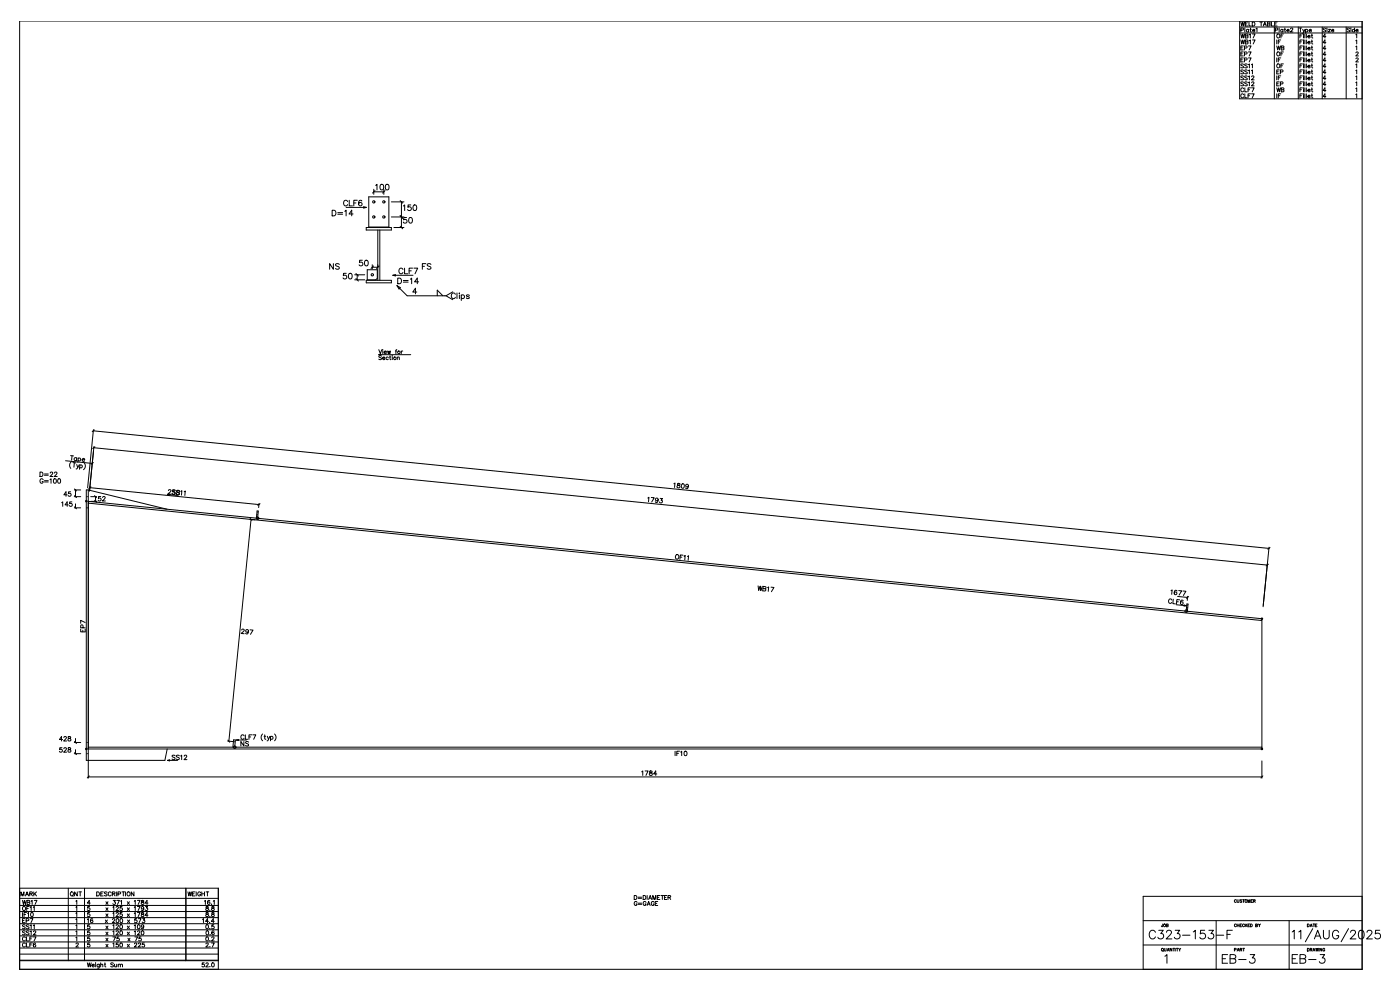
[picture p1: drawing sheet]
<svg xmlns="http://www.w3.org/2000/svg" width="420mm" height="297mm" viewBox="0 0 420 297" stroke-linecap="round" stroke-linejoin="round" font-family="sans-serif">
<g fill="none" stroke="#000" stroke-width=".3">
<path d="M5.9 6.3h402.6v284.4h-402.6zM371.8 6.3v23.3h36.7M371.8 8.1h36.7M371.8 9.9h36.7M372.1 6.6l.3 1.2 .3-1.2 .3 1.2 .3-1.2M372.1 9h.7l.1-.5-.8-.1v1.2M372.1 10.2l.3 1.2 .3-1.2 .3 1.2 .3-1.2M372.1 12l.3 1.2 .3-1.2 .3 1.2 .3-1.2M372.1 14.3h.5M372.1 16.1h.5M372.1 17.9h.5M372.9 13.8h-.8v1.2h.8"/>
<path d="M372.9 15.6h-.8v1.2h.8M372.9 17.4h-.8v1.2h.8M372.9 19.3l-.3-.1-.5 .1 .8 .7-.3 .4-.5-.2M373.2 14.4l.7-.1v-.4l-.7-.1v1.2M373.2 16.2l.7-.1v-.4l-.7-.1v1.2M373.2 18l.7-.1v-.4l-.7-.1v1.2M373.3 8.4v1.2M373.5 10.8l.7 .1 .1 .3-.3 .2h-.5v-1.2l.7 .1v.3l-.2 .2M373.5 12.6l.7 .1 .1 .3-.3 .2h-.5v-1.2l.7 .1v.3l-.2 .2M373.5 7.2h.4M374.1 19.3l-.3-.1-.5 .1 .8 .7-.3 .4-.5-.2M374.2 6.6h-.7v1.2h.7"/>
<path d="M374.4 13.8h.8l-.6 1.2M374.4 15.6h.8l-.6 1.2M374.4 17.4h.8l-.6 1.2M374.4 19.4l.3-.2v1.2M374.5 9a.38 .38 0 0 0-.6-.1 .38 .38 0 0 0 0 .6 .38 .38 0 0 0 .6-.1M374.5 8.8v.8M374.6 6.6v1.2h.7M374.7 10.4l.3-.2v1.2M374.7 12.2l.3-.2v1.2M374.9 8.8h.4M375 8.4v1l.3 .2M375.3 19.4l.3-.2v1.2"/>
<path d="M375.5 6.6h.4a.64 .64 0 0 1 .5 .6 .64 .64 0 0 1-.5 .6h-.4zM375.6 10.2h.8l-.6 1.2M375.6 12h.8l-.6 1.2M375.7 9.1h.6a.38 .38 0 0 0-.4-.3 .38 .38 0 0 0-.3 .4 .38 .38 0 0 0 .3 .4l.4-.2M376.7 8.6l.3-.2v1.2M377.8 6.6h.8M378.2 6.6v1.2M378.8 7.8l.5-1.2 .5 1.2M379 7.4h.6M380.1 7.2l.7 .1 .1 .3-.3 .2h-.5v-1.2l.7 .1 .1 .2-.3 .3M381.3 6.6v1.2h.7M382.2 8.1v21.5"/>
<path d="M382.3 7.2h.4M382.4 9h.7v-.5l-.7-.1v1.2M382.9 13.8l.3 1.2 .3-1.2 .2 1.2 .3-1.2M382.9 12v1.2M382.9 17.4v1.2M383 6.6h-.7v1.2h.7M383.3 12.6h.5M383.3 17.9h.5M383.6 8.4v1.2M384.1 12h-.8v1.2M384.1 17.4h-.8v1.2M384.1 10.8h.5"/>
<path d="M384.1 16.1h.5M384.1 19.7h.5M384.3 14.3l.7 .2 .1 .2-.3 .3h-.5v-1.2l.7 .1 .1 .2-.3 .2M384.7 9a.38 .38 0 0 0-.5-.1 .38 .38 0 0 0 0 .6 .38 .38 0 0 0 .5-.1M384.7 8.8v.8M384.9 10.2h-.8v1.2M384.9 15.6h-.8v1.2M384.9 19.2h-.8v1.2M385.1 8.8h.4M385.3 8.4v1l.3 .2M385.9 9.1h.7a.38 .38 0 0 0-.4-.3 .38 .38 0 0 0-.3 .4 .38 .38 0 0 0 .3 .4l.4-.2M387 8.7l.3-.3 .4 .2-.7 1h.8"/>
<path d="M389.3 8.1v21.5M389.6 8.4h.8M389.8 10.8h.5M389.8 12.6h.5M389.8 14.3h.5M389.8 16.1h.5M389.8 17.9h.5M389.8 19.7h.5M390 8.4v1.2M390.6 10.2h-.8v1.2M390.6 12h-.8v1.2M390.6 13.8h-.8v1.2"/>
<path d="M390.6 15.6h-.8v1.2M390.6 17.4h-.8v1.2M390.6 19.2h-.8v1.2M390.7 8.8l.3 .8M390.9 10.2h.1M390.9 12h.1M390.9 13.8h.1M390.9 15.6h.1M390.9 17.4h.1M390.9 19.2h.1M390.9 10.6v.8M390.9 12.4v.8"/>
<path d="M390.9 14.2v.8M390.9 16v.8M390.9 17.8v.8M390.9 19.6v.8M391.3 10.2v1.2M391.3 12v1.2M391.3 13.8v1.2M391.3 15.6v1.2M391.3 17.4v1.2M391.3 19.2v1.2M391.4 8.8l-.6 1.1-.2 .1M391.5 9a.38 .38 0 0 1 .6-.1 .38 .38 0 0 1 0 .6 .38 .38 0 0 1-.6-.1"/>
<path d="M391.5 8.8v1.2M391.8 10.2v1.2M391.8 12v1.2M391.8 13.8v1.2M391.8 15.6v1.2M391.8 17.4v1.2M391.8 19.2v1.2M392.2 10.9h.7a.38 .38 0 0 0-.4-.3 .38 .38 0 0 0-.4 .4 .38 .38 0 0 0 .4 .4l.4-.2M392.2 12.7h.7a.38 .38 0 0 0-.4-.3 .38 .38 0 0 0-.4 .4 .38 .38 0 0 0 .4 .4l.4-.2M392.2 14.5h.7a.38 .38 0 0 0-.4-.3 .38 .38 0 0 0-.4 .4 .38 .38 0 0 0 .4 .4l.4-.2M392.2 16.3h.7a.38 .38 0 0 0-.4-.3 .38 .38 0 0 0-.4 .4 .38 .38 0 0 0 .4 .4l.4-.2M392.2 18.1h.7a.38 .38 0 0 0-.4-.3 .38 .38 0 0 0-.4 .4 .38 .38 0 0 0 .4 .4l.4-.2"/>
<path d="M392.2 19.9h.7a.38 .38 0 0 0-.4-.3 .38 .38 0 0 0-.4 .4 .38 .38 0 0 0 .4 .4l.4-.2M392.6 9.1h.7a.38 .38 0 0 0-.4-.3 .38 .38 0 0 0-.4 .4 .38 .38 0 0 0 .4 .4l.4-.2M393.2 10.6h.4M393.2 12.4h.4M393.2 14.2h.4M393.2 16h.4M393.2 17.8h.4M393.2 19.6h.4M393.4 10.2v1l.3 .2M393.4 12v1l.3 .2M393.4 13.8v.9l.3 .3M393.4 15.6v.9l.3 .3"/>
<path d="M393.4 17.4v.9l.3 .3M393.4 19.2v.9l.3 .3M396.5 8.1v21.5M397.6 8.6l-.3-.2-.5 .2 .8 .6-.3 .4-.5-.2M397.6 11h-.8l.5-.8v1.2M397.6 12.8h-.8l.5-.8v1.2M397.6 14.6h-.8l.5-.8v1.2M397.6 16.4h-.8l.5-.8v1.2M397.6 18.2h-.8l.5-.8v1.2M397.6 20h-.8l.5-.8v1.2M397.9 8.5h.1M398 8.8v.8"/>
<path d="M398.4 8.8h.6l-.6 .8h.6M399.3 9.1h.7a.38 .38 0 0 0-.4-.3 .38 .38 0 0 0-.3 .4 .38 .38 0 0 0 .3 .4l.4-.2M403.7 8.1v21.5M404.7 8.6l-.2-.2-.6 .2 .8 .6-.2 .4-.6-.2M405.1 8.5h.1M405.1 8.8v.8M406.2 9a.38 .38 0 0 0-.5-.1 .38 .38 0 0 0 0 .6 .38 .38 0 0 0 .5-.1M406.2 8.4v1.2M406.6 10.4l.3-.2v1.2M406.6 12.2l.3-.2v1.2M406.6 14l.3-.2v1.2M406.6 19.4l.3-.2v1.2"/>
<path d="M406.6 9.1h.7a.38 .38 0 0 0-.4-.3 .38 .38 0 0 0-.4 .4 .38 .38 0 0 0 .4 .4l.4-.2M406.6 15.9l.3-.3 .4 .2-.7 1h.8M406.6 17.7l.3-.3 .4 .2-.7 1h.8M372.9 21.1l-.3-.1-.5 .1 .8 .7-.3 .4-.5-.2M372.9 22.9l-.3-.1-.5 .1 .8 .7-.3 .3-.5-.1M372.9 24.7l-.3-.2-.5 .2 .8 .7-.3 .3-.5-.1M373 26.6a.44 .44 0 0 0-.5-.3 .44 .44 0 0 0-.4 .5v.3a.44 .44 0 0 0 .4 .4 .44 .44 0 0 0 .5-.2M373 28.4a.44 .44 0 0 0-.5-.3 .44 .44 0 0 0-.4 .5v.3a.44 .44 0 0 0 .4 .4 .44 .44 0 0 0 .5-.3M373.3 26.3v1.2h.7M373.3 28.1v1.2h.7M374.1 21.1l-.3-.1-.5 .1 .8 .7-.3 .4-.5-.2M374.1 22.9l-.3-.1-.5 .1 .8 .7-.3 .3-.5-.1"/>
<path d="M374.1 24.7l-.3-.2-.5 .2 .8 .7-.3 .3-.5-.1M374.3 26.9h.4M374.3 28.7h.4M374.4 21.2l.3-.2v1.2M374.4 23l.3-.2v1.1M374.4 24.8l.3-.3v1.2M375 26.3h-.7v1.2M375 28.1h-.7v1.2M375.3 21.2l.3-.2v1.2M375.3 26.3h.8l-.6 1.2M375.3 28.1h.8l-.6 1.2M375.4 23l.2-.2 .5 .2-.8 .9h.8"/>
<path d="M375.4 24.8l.2-.3 .5 .3-.8 .9h.8M382.9 26.3l.3 1.2 .3-1.2 .2 1.2 .3-1.2M382.9 22.8v1.1M382.9 28.1v1.2M382.9 21.5h.4M382.9 25.1h.4M383.3 23.3h.5M383.3 28.7h.5M383.6 21h-.7v1.2h.7M383.6 24.5h-.7v1.2h.7M384 21.6l.7-.1v-.4l-.7-.1v1.2M384 25.2l.7-.1v-.4l-.7-.2v1.2"/>
<path d="M384.1 22.8h-.8v1.1M384.1 28.1h-.8v1.2M384.3 26.9l.7 .1 .1 .3-.3 .2h-.5v-1.2l.7 .2 .1 .2-.3 .2M389.8 21.5h.5M389.8 23.3h.5M389.8 25.1h.5M389.8 26.9h.5M389.8 28.7h.5M390.6 21h-.8v1.2M390.6 22.8h-.8v1.1M390.6 24.5h-.8v1.2M390.6 26.3h-.8v1.2"/>
<path d="M390.6 28.1h-.8v1.2M390.9 21h.1M390.9 22.8h.1M390.9 24.6h.1M390.9 26.4h.1M390.9 28.2h.1M390.9 21.4v.8M390.9 23.2v.7M390.9 24.9v.8M390.9 26.7v.8M390.9 28.5v.8M391.3 21v1.2"/>
<path d="M391.3 22.8v1.1M391.3 24.5v1.2M391.3 26.3v1.2M391.3 28.1v1.2M391.8 21v1.2M391.8 22.8v1.1M391.8 24.5v1.2M391.8 26.3v1.2M391.8 28.1v1.2M392.2 21.7h.7a.38 .38 0 0 0-.4-.3 .38 .38 0 0 0-.4 .4 .38 .38 0 0 0 .4 .4l.4-.2M392.2 23.5h.7a.38 .38 0 0 0-.4-.3 .38 .38 0 0 0-.4 .4 .38 .38 0 0 0 .4 .3l.4-.1M392.2 25.3h.7a.38 .38 0 0 0-.4-.3 .38 .38 0 0 0-.4 .4 .38 .38 0 0 0 .4 .3l.4-.1"/>
<path d="M392.2 27.1h.7a.38 .38 0 0 0-.4-.3 .38 .38 0 0 0-.4 .4 .38 .38 0 0 0 .4 .3l.4-.1M392.2 28.9h.7a.38 .38 0 0 0-.4-.3 .38 .38 0 0 0-.4 .4 .38 .38 0 0 0 .4 .3l.4-.1M393.2 21.4h.4M393.2 23.2h.4M393.2 24.9h.4M393.2 26.7h.4M393.2 28.5h.4M393.4 21v.9l.3 .3M393.4 22.8v.9l.3 .2M393.4 24.5v1l.3 .2M393.4 26.3v1l.3 .2M393.4 28.1v1l.3 .2"/>
<path d="M397.6 21.8h-.8l.5-.8v1.2M397.6 23.5h-.8l.5-.7v1.1M397.6 25.3h-.8l.5-.8v1.2M397.6 27.1h-.8l.5-.8v1.2M397.6 28.9h-.8l.5-.8v1.2M406.6 21.2l.3-.2v1.2M406.6 23l.3-.2v1.1M406.6 24.8l.3-.3v1.2M406.6 26.6l.3-.3v1.2M406.6 28.4l.3-.3v1.2M110.6 59h6v9.1h-6zM112.1 56.8v1.5"/>
<path d="M112.1 57.5h3M112.5 57.1l-.8 .8M112.7 55.6l.4-.3v1.7M114.2 55.3a.83 .83 0 0 1 1 .7 .83 .83 0 0 1-.6 1l-.6-.4-.1-.6zM115.1 56.8v1.5M115.5 57.1l-.8 .8M115.8 55.3a.83 .83 0 0 1 1 .7 .83 .83 0 0 1-.6 1l-.6-.4v-.6zM99.6 63h.6a.9 .9 0 0 1 .6 .9 .9 .9 0 0 1-.6 .8h-.6zM100 79.1v1.6l-1.1-1.6v1.6M101.3 63.8h1.4M101.3 64.2h1.4M101.8 79.3l-.5-.2-.7 .2 .2 .4 1 .6v.2l-.5 .2-.7-.2"/>
<path d="M103.4 63.4l.4-.4v1.7M103.8 62.2h6M104.3 60.5a.62 .62 0 0 0-.8-.5 .62 .62 0 0 0-.5 .7v.4a.62 .62 0 0 0 .5 .6 .62 .62 0 0 0 .8-.4M104.7 60.1v1.6h1M105.9 64.2h-1.2l.8-1.2v1.7M106.1 60.9h.6M107.1 60.1h-1v1.6M108.5 60.3l-.1-.2a.83 .83 0 0 0-1 .6 .83 .83 0 0 0 .6 1 .52 .52 0 0 0 .6-.4 .52 .52 0 0 0-.5-.6 .52 .52 0 0 0-.5 .5M108.7 78h-.8l-.1 .8a.6 .6 0 0 1 .9-.1 .6 .6 0 0 1-.1 .9 .6 .6 0 0 1-.9-.2M109.1 62l.7 .2-.7 .2zM109.6 78.1a.83 .83 0 0 1 1 .6 .83 .83 0 0 1-.6 1l-.6-.3-.1-.6zM109.8 68.2h7.6v.8h-7.6z"/>
<path d="M111.6 79.4v1.2M112 79.8l-.7 .7M113.3 69v15.1M113.7 79.8l-.8 .7M113.9 69v15.1M117.4 65.1h3.7M117.4 60.5h3.7M118.1 68.2h3M120 60.2l.8 .7M120 64.7l.8 .7M120 67.8l.8 .8M120.4 60.5v7.7"/>
<path d="M120.9 61.8l.5-.4v1.7M121.9 65.2h-.8l-.1 .7a.6 .6 0 0 1 .9 0 .6 .6 0 0 1-.1 .9 .6 .6 0 0 1-.9-.2M122.8 65.3a.83 .83 0 0 1 1 .6 .83 .83 0 0 1-.6 1l-.6-.3v-.7zM123.2 61.4h-.8l-.1 .8a.6 .6 0 0 1 .9 0 .6 .6 0 0 1-.1 .9 .6 .6 0 0 1-.9-.3M124.1 61.5a.83 .83 0 0 1 1 .6 .83 .83 0 0 1-.6 1l-.6-.3-.1-.6zM126.7 79.9h.6M127.7 79.1h-1v1.6M129.2 79.3l-.4-.2-.7 .2 .2 .4 .9 .4v.4l-.4 .2-.7-.2M103.8 82h-.8v.7a.6 .6 0 0 1 .9 0 .6 .6 0 0 1-.2 .9 .6 .6 0 0 1-.8-.3M104.7 82a.83 .83 0 0 1 1 .6 .83 .83 0 0 1-.6 1l-.5-.3-.1-.6zM106.4 83.9h3M106.4 82.4h3"/>
<path d="M106.7 83.5l.8 .8M106.7 82l.8 .8M107.1 82.4v1.5M109.8 84.1h7.6v.7h-7.6zM110.1 80.9h3v2.6l-.4 .4h-2.6zM111.6 80.1h1.7M117.8 82.5h6.1M117.8 82.5l.8-.1v.3zM119.1 85.7l1 .6-.4 .4zM119.1 85.7l3 3h11.7M119.3 83.4h.5a.9 .9 0 0 1 .6 .8 .9 .9 0 0 1-.6 .9h-.5zM120.8 80.8a.62 .62 0 0 0-.7-.4 .62 .62 0 0 0-.5 .7v.4a.62 .62 0 0 0 .5 .6 .62 .62 0 0 0 .7-.4"/>
<path d="M121 84.1h1.4M121 84.6h1.4M121.3 80.4v1.7h1M122.7 81.2h.6M123.1 83.7l.4-.3v1.7M123.7 80.4h-1v1.7M124.1 80.4h1.2l-.8 1.7M125 87.6h-1.2l.8-1.2v1.7M125.5 84.5h-1.2l.8-1.1v1.7M131.1 88.7v-1.7l1.7 1.7M133.8 88.7l2 1.2M135.8 87.5l-2 1.2"/>
<path d="M136.6 88.3a.62 .62 0 0 0-.7-.5 .62 .62 0 0 0-.5 .7v.4a.62 .62 0 0 0 .5 .6 .62 .62 0 0 0 .7-.4M137 87.8v1.7M137.7 87.9h.1zM137.8 88.4v1.1M138.3 88.7a.54 .54 0 0 1 .8-.1 .54 .54 0 0 1 0 .8 .54 .54 0 0 1-.8-.1M138.3 88.4v1.7M140.7 88.7l-.3-.3-.5 .3 .8 .4v.4h-.5l-.3-.2M113.6 104.9l.5 1.2 .4-1.2M113.6 106.4h9.6M113.6 106.4l.6-.2v.3zM114.4 106.8l-.3-.1-.5 .1 .1 .3 .6 .3 .1 .3-.3 .1-.5-.1M114.7 107.4h.7a.38 .38 0 0 0-.4-.3 .38 .38 0 0 0-.3 .4 .38 .38 0 0 0 .3 .3l.4-.1"/>
<path d="M114.7 104.9h.1M114.8 105.3v.8M115.2 105.6h.7a.38 .38 0 0 0-.4-.3 .38 .38 0 0 0-.4 .4 .38 .38 0 0 0 .4 .4l.4-.2M116.2 105.3l.3 .8 .2-.8 .2 .8 .2-.8M116.5 107.2a.38 .38 0 0 0-.6 0 .38 .38 0 0 0 0 .5 .38 .38 0 0 0 .6 0M116.8 107.1h.4M117 106.7v.9l.2 .2M117.6 106.7h.1M117.6 107.1v.7M118.6 105.3h.4M119 104.9l-.3 .2v1M119.1 107.3l.6-.2 .1 .7"/>
<path d="M119.1 107.1v.7M120.3 105.3v.8M120.8 105.3l-.5 .3M19.7 138.2l8 .8M21.2 136.6l.9 .1M21.4 138.4a1.38 1.38 0 0 0-.2 2M21.6 136.7l-.1 1.3M21.9 138.7l.8 .1M22.3 138.8l-.1 1.3M23 137.5a.43 .43 0 0 0-.6-.2 .43 .43 0 0 0-.1 .7 .43 .43 0 0 0 .7 0M23 139.3l.3 .9M23 137.3l-.1 .8"/>
<path d="M23.4 137.5a.43 .43 0 0 1 .7 0 .43 .43 0 0 1-.1 .6 .43 .43 0 0 1-.6-.1M23.5 137.3l-.2 1.3M23.8 139.4l-.7 1.2h-.3M23.9 139.6a.43 .43 0 0 1 .7 0 .43 .43 0 0 1-.1 .6 .43 .43 0 0 1-.6-.1M24 139.4l-.2 1.3M24.6 137.8l.8 .1a.43 .43 0 0 0-.4-.4 .43 .43 0 0 0-.5 .4 .43 .43 0 0 0 .4 .4l.5-.1M25.2 138.8a1.38 1.38 0 0 1-.2 2M28 129.2l352.5 35.2M28 138.7l-.7 .5M28 128.8l-1.7 17.5M28.1 134.3l351.9 35.1M28.2 133.9l-1.4 13.4"/>
<path d="M28.3 128.9l-.6 .6M28.5 134l-.7 .5M12 141.6h.4a.72 .72 0 0 1 .5 .6 .72 .72 0 0 1-.5 .7h-.4zM12.9 143.9a.49 .49 0 0 0-.5-.3 .49 .49 0 0 0-.4 .5v.3a.48 .48 0 0 0 .5 .5 .48 .48 0 0 0 .4-.5h-.3M13.3 144.1h1.2M13.3 144.5h1.2M13.3 142.1h1.2M13.3 142.5h1.2M15 143.8l.3-.2v1.3M15.1 141.9l.2-.3 .5 .2-.8 1.1h.9M16.2 143.6a.61 .61 0 0 1 .7 .6 .61 .61 0 0 1-.7 .6l-.2-.5zM16.3 141.9l.3-.3 .5 .2-.8 1.1h.9"/>
<path d="M17.5 143.6a.61 .61 0 0 1 .7 .6 .61 .61 0 0 1-.7 .6l-.2-.5zM18.5 150.7l.3-.2v1.3M20.1 148.4h-.9l.6-.9v1.3M20.5 151.4h-1l.6-.9v1.3M21.2 147.5h-.6l-.1 .5a.47 .47 0 0 1 .7 0 .47 .47 0 0 1-.1 .7 .47 .47 0 0 1-.7-.1M21.6 150.5h-.7l-.1 .6a.47 .47 0 0 1 .8 0 .47 .47 0 0 1-.1 .7 .47 .47 0 0 1-.7-.2M22.3 146.9h1.9M22.3 148.9h1.9M22.3 152.3h1.9M22.3 146.6l.6 .6M22.3 148.6l.6 .6M22.3 152l.6 .6"/>
<path d="M22.6 146.9v2M22.6 151.1v1.2M26.5 146.9v81.1M26.5 146.9h-.6v81.1h23.5l.7-3.4M26.5 146.9l23.6 5.8M26.5 150.3l351.9 35.2v.6l-351.9-35.2zM26.9 146.2l50.8 5.1M27 145.9l-.1 1.2M27.2 148.9h1.8M27.2 150.3h1.8M27.3 146l-.7 .5M28.3 148.6l.6 .6"/>
<path d="M28.4 150l.6 .6M28.6 148.9l.1 1.4M30.2 148.9h-.6l-.1 .6a.47 .47 0 0 1 .7-.1 .47 .47 0 0 1-.1 .8 .47 .47 0 0 1-.7-.2M30.8 149.2l.2-.3 .5 .2-.8 1.1h.9M50.2 148.3l3 .3M50.2 148.3l.6-.1v.3zM50.5 147.1l.3-.3 .5 .3-1 1 .9 .1M52.5 147l-.6-.1-.1 .6a.47 .47 0 0 1 .7 0 .47 .47 0 0 1-.2 .7 .47 .47 0 0 1-.7-.2M52.6 147.1l-.6-.2-.3 .3 .7 .5 .1 .4-.6 .1-.3-.2M53.1 147.1v.4l.7 .5a.45 .45 0 0 1-.5 .4 .45 .45 0 0 1-.4-.5l.9-.5v-.2zM53.8 147.3l-.3-.3-.6 .2 .1 .3 .7 .4v.3l-.3 .2-.6-.3M54.2 147.4l.3-.3-.1 1.4"/>
<path d="M55.2 147.5l.4-.3-.2 1.4M74.9 155.7l1.6 .2M75 155.4l.6 .7M75.3 155.8l-6.7 66.4M77.1 153.2l.4 .1-.3 2.1h-.3zM77.7 150.9l-.1 1.3M78 151l-.7 .6M194.3 149.3l.3-.2-.1 1.3M195.3 149.2l.9 .1-.8 1.2M197.4 149.8a.42 .42 0 0 1-.6 .3 .42 .42 0 0 1-.1-.6 .42 .42 0 0 1 .6 .1l-.2 1-.6-.1M198 149.4l.7 .1-.4 .5a.45 .45 0 0 1 .2 .7 .45 .45 0 0 1-.8-.2M202.1 145.1l.3-.3-.1 1.4"/>
<path d="M203.2 145v.4l.7 .5a.45 .45 0 0 1-.5 .4 .45 .45 0 0 1-.4-.5l.9-.5v-.3zM204.6 145.1a.61 .61 0 0 1 .6 .7 .61 .61 0 0 1-.7 .5l-.2-.5zM206.4 145.7a.42 .42 0 0 1-.6 .3 .42 .42 0 0 1-.1-.7 .42 .42 0 0 1 .7 .1l-.2 1.1-.6-.2M204 167l.5 .1M204.9 166.5l-.9-.1-.1 1.3M205.1 166.8l.4-.3-.1 1.4M206.2 166.9l.3-.3-.1 1.4M227.3 175.7l.2 1.3 .5-1.3 .2 1.4 .4-1.3M228.8 176.5l.8 .1 .1 .4-.4 .2h-.6l.2-1.4 .8 .2-.1 .4-.2 .1M230.2 176.2l.3-.2-.1 1.3M231.2 176.1l.9 .1-.8 1.2M351.2 177.1l.3-.2-.1 1.3"/>
<path d="M351.4 180a.49 .49 0 0 0-.5-.4 .49 .49 0 0 0-.4 .4l-.1 .4a.49 .49 0 0 0 .4 .5 .49 .49 0 0 0 .6-.2M351.9 179.7l-.2 1.3 .8 .1M353 177.2l-.1-.1a.59 .59 0 0 0-.8 .5 .59 .59 0 0 0 .8 .6 .42 .42 0 0 0-.2-.7 .42 .42 0 0 0-.6 .3M353.2 178.8l2.9 .3M353.5 177.1l.9 .1-.8 1.2M353.8 179.9l-.9-.1-.1 1.3M354.8 177.2l.8 .1-.7 1.3M356.2 178.8l-.2 1.2M356.5 178.9l-.7 .5M380.4 169.2l-.7 .5M380.6 164.1l-1.8 17.9M380.9 164.2l-.7 .5"/>
<path d="M24.2 188.6v.9h1.3v-.9M24.8 189v.5M24.9 188.3l-.1-.8-.5-.1-.1 .9h1.3M25.5 186.7l-1.3-.7v.9M72.5 188.9l.3-.3 .5 .3-1 1 .9 .1M74.5 189.3a.42 .42 0 0 1-.6 .2 .42 .42 0 0 1-.1-.6 .42 .42 0 0 1 .7 .1l-.3 1.1-.5-.2M75 188.9h.9l-.8 1.3M352.7 181.3l3 .3M352.9 180.4l.5 .1M354.8 180.2v-.2a.59 .59 0 0 0-.8 .5 .59 .59 0 0 0 .7 .6 .42 .42 0 0 0-.1-.6 .42 .42 0 0 0-.6 .3M355.1 181.4l.6 .2-.6 .1zM355.9 181.1h.4l-.2 2.2h-.4z"/>
<path d="M378.4 186.1v38.5h-351.9M18.6 224.2h-.7v.6a.47 .47 0 0 1 .7 0 .47 .47 0 0 1-.1 .7 .47 .47 0 0 1-.7-.2M18.8 221.7h-1l.7-.8v1.3M19.2 221.2l.2-.3 .5 .2-.8 1.1h.9M19.2 224.5l.2-.3 .5 .3-.8 1h.9M20.5 220.9v.4l.8 .4a.45 .45 0 0 1-.5 .5 .45 .45 0 0 1-.4-.5l.8-.5-.1-.3zM20.5 224.3v.4l.8 .4a.45 .45 0 0 1-.5 .5 .45 .45 0 0 1-.4-.5l.8-.6-.1-.2zM22.3 222.6h1.9M22.3 226h1.9M22.3 222.3l.6 .6M22.3 225.7l.6 .6M22.6 221.4v1.2"/>
<path d="M22.6 224.8v1.2M26.5 228.2v5.1M26.5 224h351.9M26.5 233h351.9M26.8 232.7l-.6 .6M50.3 228h3M50.3 228l.6-.1v.3zM52.5 226.6l-.3-.2-.6 .2 .1 .4 .7 .3 .1 .3-.3 .2-.6-.2M53.8 226.6l-.3-.2-.6 .2 .1 .4 .7 .3 .1 .3-.3 .2-.6-.2M54.2 226.7l.3-.3v1.4M55.2 226.8l.3-.4 .5 .3-.8 1.1h.9M68.3 222.2l1.5 .2"/>
<path d="M68.4 221.9l.5 .7M69.8 224l.3-2.2 .5 .1-.2 2.1M70.9 221.9h3M70.9 221.9l.6-.1v.3zM73.1 222.4v1.3l-.9-1.3v1.3M73.2 220.7a.49 .49 0 0 0-.6-.4 .49 .49 0 0 0-.4 .6v.3a.49 .49 0 0 0 .4 .5 .49 .49 0 0 0 .6-.3M73.6 220.3v1.4h.7M74.5 222.5l-.3-.1-.6 .1 .2 .4 .7 .3v.3l-.3 .2-.6-.2M74.7 221h.5M75.5 220.3h-.8v1.4M75.8 220.3h.9l-.6 1.4M78.8 220.1a1.38 1.38 0 0 0 0 2"/>
<path d="M79.2 220.8h.4M79.4 220.3v1.1l.3 .3M80.2 220.8l.3 .9M80.9 220.8l-.5 1.3h-.3M81.1 221a.43 .43 0 0 1 .6-.1 .43 .43 0 0 1 0 .7 .43 .43 0 0 1-.6-.1M81.1 220.8v1.3M82.3 220.1a1.38 1.38 0 0 1 0 2M192.4 231.4l.4-.2v1.3M193.5 231.2h.9l-.7 1.3M194.9 231.2v.4l.7 .5a.45 .45 0 0 1-.4 .4 .45 .45 0 0 1-.5-.4l.9-.6-.1-.3zM197 232.1h-1l.7-.9v1.3M202.5 225.3v1.3"/>
<path d="M203 225.9h.5M203.8 225.3h-.8v1.3M204.1 225.5l.3-.2v1.3M205.3 225.3a.61 .61 0 0 1 .7 .6 .61 .61 0 0 1-.7 .6l-.2-.5zM378.4 228.2v5.1M378.7 232.7l-.6 .6M5.9 266.3h59.6v24.4M5.9 269.4h59.6M5.9 271.5h59.6M5.9 273.3h59.6M5.9 275.2h59.6M5.9 277h59.6"/>
<path d="M5.9 278.8h59.6M6.3 268.7v-1.3l.4 1.3 .5-1.3v1.3M6.7 270l.3 1.2 .3-1.2 .3 1.2 .3-1.2M6.7 273.6v1.3M6.7 276h.5M7.2 274.2h.5M7.5 275.5h-.8v1.2h.8M7.6 277.5l-.3-.2-.6 .2 .9 .7-.3 .3-.6-.2M7.6 279.3l-.3-.2-.6 .2 .9 .7-.3 .3-.6-.2M7.6 268.7l.5-1.3 .5 1.3M7.8 268.2h.6M7.8 276.1l.7-.1 .1-.4-.8-.1v1.2"/>
<path d="M8 273.6h-.8v1.3M8 272.4h.5M8.1 270.6l.8 .1v.3l-.2 .2h-.6v-1.2l.8 .1v.4l-.2 .1M8.2 273.9l.3-.3v1.3M8.7 277.5l-.3-.2-.5 .2 .8 .7-.3 .3-.5-.2M8.7 279.3l-.3-.2-.5 .2 .8 .7-.3 .3-.5-.2M8.8 271.8h-.8v1.2M8.9 268h.7l.1-.5-.8-.1v1.3M9.1 272l.2-.2v1.2M9.1 275.5h.8l-.6 1.2M9.1 277.5l.2-.2v1.2M9.1 279.3l.2-.2v1.2"/>
<path d="M9.3 268l.4 .7M9.3 270.2l.3-.2v1.2M10 272l.3-.2v1.2M10 277.5l.3-.2v1.2M10 279.4l.3-.3 .4 .2-.7 1h.8M10.1 267.4v1.3M10.3 270h.8l-.6 1.2M10.4 268l.5 .7M10.9 267.4l-.8 .8M20.5 266.3v21.8M21.6 268.4l.4 .4M22.7 270.2l.3-.2v1.2"/>
<path d="M22.7 272l.3-.2v1.2M22.7 273.9l.3-.3v1.3M22.7 275.7l.3-.2v1.2M22.7 277.5l.3-.2v1.2M22.7 279.3l.3-.2v1.2M23.2 267.4v1.3l-.8-1.3v1.3M23.6 267.4h.8M24 267.4v1.3M25.3 266.3v21.8M26.2 275.7l.3-.2v1.2M26.9 271.8h-.6v.5a.43 .43 0 0 1 .6 0 .43 .43 0 0 1-.1 .7 .43 .43 0 0 1-.6-.2M26.9 273.6h-.6v.6a.43 .43 0 0 1 .6-.1 .43 .43 0 0 1-.1 .7 .43 .43 0 0 1-.6-.2"/>
<path d="M26.9 277.3h-.6v.5a.43 .43 0 0 1 .6 0 .43 .43 0 0 1-.1 .6 .43 .43 0 0 1-.6-.1M26.9 279.1h-.6v.5a.43 .43 0 0 1 .6 0 .43 .43 0 0 1-.1 .7 .43 .43 0 0 1-.6-.2M27.1 270.8h-.9l.6-.8v1.2M27.8 275.6v-.1a.53 .53 0 0 0-.7 .6 .53 .53 0 0 0 .7 .4 .38 .38 0 0 0-.2-.6 .38 .38 0 0 0-.5 .4M29 267.4h.4a.65 .65 0 0 1 .4 .6 .65 .65 0 0 1-.4 .7h-.4zM30.2 268h.5M31 267.4h-.8v1.3h.8M31.6 275.9l.6 .8M31.8 270.4l.6 .8M31.8 272.2l.6 .8M31.8 274l.6 .9M31.8 277.7l.6 .8"/>
<path d="M31.8 279.5l.6 .8M32.1 267.6l-.3-.2-.5 .2 .8 .7-.3 .4-.5-.2M32.2 275.9l-.6 .8M32.4 270.4l-.6 .8M32.4 272.2l-.6 .8M32.4 274l-.6 .9M32.4 277.7l-.6 .8M32.4 279.5l-.6 .8M33.3 267.7a.45 .45 0 0 0-.5-.3 .45 .45 0 0 0-.3 .5v.3a.45 .45 0 0 0 .3 .5 .45 .45 0 0 0 .5-.3M33.7 268h.7v-.5l-.7-.1v1.3M33.7 275.7l.3-.2 .4 .2-.7 1h.8M33.8 272l.3-.2v1.2"/>
<path d="M33.8 273.9l.3-.3v1.3M33.8 277.5l.3-.2v1.2M33.8 279.3l.3-.2v1.2M34 270h.6l-.4 .5a.4 .4 0 0 1 .3 .6 .4 .4 0 0 1-.7-.1M34.1 268l.4 .7M34.8 272.1l.3-.3 .4 .2-.7 1h.8M34.8 273.9l.3-.3 .4 .3-.7 1h.8M34.8 277.6l.3-.3 .4 .2-.7 1h.8M34.8 279.4l.3-.3 .4 .2-.7 1h.8M34.9 267.4v1.3M35 270h.8l-.6 1.2M35.4 268.1l.7-.1v-.5l-.7-.1v1.3"/>
<path d="M36.2 270.2l.2-.2v1.2M36.6 267.4h.8M36.6 271.8h-.6v.5a.43 .43 0 0 1 .6 0 .43 .43 0 0 1 0 .7 .43 .43 0 0 1-.7-.2M36.6 273.6h-.6v.6a.43 .43 0 0 1 .6-.1 .43 .43 0 0 1 0 .7 .43 .43 0 0 1-.7-.2M37 267.4v1.3M37.6 267.4v1.3M38.2 270.4l.6 .8M38.2 272.2l.6 .8M38.2 274l.6 .9M38.2 277.7l.6 .8M38.2 279.5l.6 .8M38.2 275.9l.7 .8"/>
<path d="M38.8 270.4l-.6 .8M38.8 272.2l-.6 .8M38.8 274l-.6 .9M38.8 277.7l-.6 .8M38.8 279.5l-.6 .8M38.9 275.9l-.7 .8M40.2 267.4v1.3l-.8-1.3v1.3M40.3 270.2l.3-.2v1.2M40.3 272l.3-.2v1.2M40.3 273.9l.3-.3v1.3M40.3 277.5l.3-.2v1.2M40.3 279.3l.3-.2v1.2"/>
<path d="M41 275.5h-.6v.5a.43 .43 0 0 1 .6 0 .43 .43 0 0 1 0 .6 .43 .43 0 0 1-.7-.2M41.2 270h.8l-.6 1.2M41.2 271.8h.8l-.6 1.2M41.2 273.6h.8l-.6 1.3M41.3 279.4l.2-.3 .4 .2-.7 1h.8M41.5 275.5h.8l-.6 1.2M42.5 270v.4l.7 .4a.41 .41 0 0 1-.4 .4 .41 .41 0 0 1-.4-.4l.7-.5-.1-.3zM42.5 273.7v.3l.7 .4a.41 .41 0 0 1-.4 .5 .41 .41 0 0 1-.4-.5l.7-.5-.1-.2zM42.8 275.5h.6l-.4 .4a.4 .4 0 0 1 .3 .7 .4 .4 0 0 1-.7-.2M43.1 272.2a.38 .38 0 0 1-.5 .3 .38 .38 0 0 1-.2-.6 .38 .38 0 0 1 .6 .1l-.1 1-.5-.1M43.1 277.7a.38 .38 0 0 1-.5 .3 .38 .38 0 0 1-.2-.6 .38 .38 0 0 1 .6 .1l-.1 .9-.5-.1M43.6 271.8h.7l-.4 .5a.4 .4 0 0 1 .3 .6 .4 .4 0 0 1-.7-.1"/>
<path d="M44.4 270.8h-.9l.6-.8v1.2M44.4 274.4h-.9l.6-.8v1.3M55.7 266.3v21.8M56.4 267.4l.2 1.3 .3-1.3 .3 1.3 .3-1.3M57.7 268h.5M58.5 267.4h-.8v1.3h.8M58.8 267.4v1.3M60.2 267.7a.45 .45 0 0 0-.5-.3 .45 .45 0 0 0-.4 .5v.3a.44 .44 0 0 0 .4 .5 .44 .44 0 0 0 .5-.5h-.3M60.5 268h.8M60.5 267.4v1.3M60.7 275.7l.3-.2v1.2M61.3 270.2l.3-.2v1.2"/>
<path d="M61.3 267.4v1.3M61.8 267.4h.8M61.8 271.9v.3l.7 .4a.41 .41 0 0 1-.4 .4 .41 .41 0 0 1-.4-.4l.8-.5-.1-.2zM61.8 273.7v.3l.7 .4a.41 .41 0 0 1-.4 .5 .41 .41 0 0 1-.4-.5l.8-.5-.1-.2zM62.2 267.4v1.3M62.5 276.3h-.8l.5-.8v1.2M62.9 276.6h.1M62.9 270.2v-.2a.53 .53 0 0 0-.7 .6 .53 .53 0 0 0 .7 .4 .38 .38 0 0 0-.2-.5 .38 .38 0 0 0-.5 .3M62.9 272.9l.1 .1M62.9 274.7l.1 .1M62.9 278.4h.1M63.4 271.1h.1"/>
<path d="M63.6 271.9v.3l.7 .4a.41 .41 0 0 1-.4 .4 .41 .41 0 0 1-.5-.4l.8-.5-.1-.2zM63.6 273.7v.3l.7 .4a.41 .41 0 0 1-.4 .5 .41 .41 0 0 1-.5-.5l.8-.5-.1-.2zM64 270.2l.3-.2v1.2M64.1 277.3h-.5l-.1 .5a.43 .43 0 0 1 .7 0 .43 .43 0 0 1-.1 .6 .43 .43 0 0 1-.7-.1M64.2 279.3l-.1-.1a.53 .53 0 0 0-.7 .5 .53 .53 0 0 0 .8 .4 .38 .38 0 0 0-.2-.5 .38 .38 0 0 0-.5 .3M64.3 276.3h-.9l.6-.8v1.2M190.2 268.5h.4a.64 .64 0 0 1 .4 .6 .64 .64 0 0 1-.4 .6h-.4zM191.1 270.6a.44 .44 0 0 0-.6-.3 .44 .44 0 0 0-.3 .5v.3a.43 .43 0 0 0 .4 .4 .43 .43 0 0 0 .5-.4h-.3M191.4 269.4h1M191.4 269h1M191.4 270.8h1M191.4 271.2h1"/>
<path d="M192.9 268.5h.4a.64 .64 0 0 1 .4 .6 .64 .64 0 0 1-.4 .6h-.4zM193.7 270.6a.44 .44 0 0 0-.5-.3 .44 .44 0 0 0-.3 .5v.3a.43 .43 0 0 0 .4 .4 .43 .43 0 0 0 .4-.4h-.3M194.1 271.5l.4-1.2 .5 1.2M194.1 268.5v1.2M194.2 271.1h.6M194.5 269.7l.5-1.2 .4 1.2M194.7 269.3h.6M195.8 269.7v-1.2l.4 1.2 .5-1.2v1.2M196.2 270.6a.44 .44 0 0 0-.5-.3 .44 .44 0 0 0-.4 .5v.3a.43 .43 0 0 0 .5 .4 .43 .43 0 0 0 .4-.4h-.3M196.5 270.9h.5M197.1 269.1h.5M197.3 270.3h-.8v1.2h.8"/>
<path d="M197.9 268.5h-.8v1.2h.8M198.2 268.5h.8M198.6 268.5v1.2M199.3 269.1h.4M200 268.5h-.7v1.2h.7M200.3 269.1l.7-.1 .1-.4-.8-.1v1.2M200.7 269.1l.4 .6M342.8 276.1h65.7M346.5 279.6a.95 .95 0 0 0-1.1-.7 .95 .95 0 0 0-.7 1v.7a.95 .95 0 0 0 .7 .9 .95 .95 0 0 0 1.1-.6M347.5 278.9h1.3l-.7 1a.86 .86 0 0 1 .7 1.4 .86 .86 0 0 1-1.6-.3M348.7 277.1v.7l-.3 .1-.1-.3M349.8 277.5h.5l-.2 .4h-.3v-.8h.5l-.2 .4"/>
<path d="M349.8 279.6l.5-.7 .9 .3a.8 .8 0 0 1-.3 1.1l-1.2 1.2h1.7M352.4 278.9h1.4l-.8 1a.86 .86 0 0 1 .7 1.4 .86 .86 0 0 1-1.5-.3M357.9 279.4l.6-.5v2.6M361.3 278.9h-1.2l-.2 1.2a.92 .92 0 0 1 1.4-.1 .92 .92 0 0 1-.1 1.4 .92 .92 0 0 1-1.4-.4M362.5 278.9h1.4l-.7 1a.86 .86 0 0 1 .6 1.4 .86 .86 0 0 1-1.5-.3M364.7 276.1v14.6M369.6 278.9h-1.6v2.6M370.8 270a.3 .3 0 0 0-.4-.2 .3 .3 0 0 0-.2 .3v.2a.3 .3 0 0 0 .2 .3 .3 .3 0 0 0 .4-.2M370.8 277.3a.3 .3 0 0 0-.4-.2 .3 .3 0 0 0-.2 .3v.2a.3 .3 0 0 0 .2 .3 .3 .3 0 0 0 .4-.2M371 269.8v.6l.2 .2 .3-.1 .1-.7M371 277.1v.8M371 277.5h.6"/>
<path d="M371.6 277.1v.8M371.9 277.5h.3M372.4 277.1h-.5v.8h.5M372.4 269.9h-.5l.5 .6h-.5M372.7 269.8h.5M372.9 269.8v.8M373.2 277.3a.3 .3 0 0 0-.3-.2 .3 .3 0 0 0-.3 .3v.2a.3 .3 0 0 0 .3 .3 .3 .3 0 0 0 .3-.2M373.4 277.1v.8M373.6 277.4l.4 .5M374 277.1l-.6 .5M374.2 270.6v-.8l.3 .8 .3-.8v.8M374.3 277.5h.3"/>
<path d="M374.8 277.1h-.5v.8h.5M375 277.1h.3a.44 .44 0 0 1 .3 .4 .44 .44 0 0 1-.3 .4h-.3zM375.2 270.2h.3M375.7 269.8h-.5v.8h.5M375.9 270.2l.5-.1v-.2l-.5-.1v.8M376.2 270.2l.2 .4M376.6 277.5h.5l-.2 .4h-.3v-.8h.5l-.2 .4M377.4 277.1l.3 .4 .3-.4M377.7 277.5v.4M386.6 276.1v14.6M387.5 279.4l.6-.5v2.6M389.5 279.4l.6-.5v2.6"/>
<path d="M392.1 277.1h.3a.44 .44 0 0 1 .2 .4 .44 .44 0 0 1-.2 .4h-.3zM392.9 277.9l.3-.8 .3 .8M393 277.6h.4M393.7 278.5l-2.2 3.9M393.8 277.1h.5M394 277.1v.8M394.5 277.5h.3M395 277.1h-.5v.8h.5M396.9 278.9v1.9a.87 .87 0 0 0 .9 .7 .87 .87 0 0 0 .8-.7v-1.9M401.5 279.6a.95 .95 0 0 0-1.1-.7 .95 .95 0 0 0-.8 1v.7a.93 .93 0 0 0 .9 1 .93 .93 0 0 0 1-1h-.7M404.4 278.5l-2.2 3.9M405 279.6l.5-.7 .9 .3a.8 .8 0 0 1-.3 1.1l-1.2 1.2h1.7"/>
<path d="M407.7 279.1a.84 .84 0 0 1 1.3 .3 1.31 1.31 0 0 1-.9 2.1 1.65 1.65 0 0 1-.4-2.4zM408.5 268.8h-65.7v21.9M410 279.6l.5-.7 .8 .3a.8 .8 0 0 1-.2 1.1l-1.3 1.2h1.8M413.8 278.9h-1.2l-.2 1.2a.92 .92 0 0 1 1.4-.1 .92 .92 0 0 1-.2 1.4 .92 .92 0 0 1-1.3-.4M5.9 288.1h59.6M5.9 280.6h59.6M5.9 282.5h59.6M5.9 284.3h59.6M5.9 286.1h59.6M5.9 287.9h59.6M7.6 281.2a.45 .45 0 0 0-.5-.3 .45 .45 0 0 0-.4 .5v.3a.45 .45 0 0 0 .4 .4 .45 .45 0 0 0 .5-.2M7.6 283a.45 .45 0 0 0-.5-.2 .45 .45 0 0 0-.4 .4v.3a.45 .45 0 0 0 .4 .5 .45 .45 0 0 0 .5-.3"/>
<path d="M8 280.9v1.2h.7M8 282.8v1.2h.7M8.9 281.5h.5M8.9 283.3h.5M9.7 280.9h-.8v1.2M9.7 282.8h-.8v1.2M10 280.9h.8l-.6 1.2M10.7 282.9l-.1-.1a.53 .53 0 0 0-.7 .5 .53 .53 0 0 0 .8 .5 .38 .38 0 0 0-.2-.6 .38 .38 0 0 0-.5 .4M22.7 281.2l.3-.3v1.2M22.8 283l.2-.2 .5 .2-.8 1h.9M26.2 288.7l.3 1.2 .3-1.2 .3 1.2 .3-1.2M26.9 280.9h-.6v.6a.43 .43 0 0 1 .6-.1 .43 .43 0 0 1-.1 .7 .43 .43 0 0 1-.6-.2"/>
<path d="M26.9 282.8h-.6v.5a.43 .43 0 0 1 .6 0 .43 .43 0 0 1-.1 .6 .43 .43 0 0 1-.6-.2M27.6 289.5h.7a.39 .39 0 0 0-.4-.3 .39 .39 0 0 0-.4 .3 .39 .39 0 0 0 .4 .4l.4-.1M28.6 288.8h.1M28.7 289.1v.8M29.8 289.1l-.1 1.1-.4 .1M29.8 289.3a.39 .39 0 0 0-.6-.1 .39 .39 0 0 0 0 .6 .39 .39 0 0 0 .6 0M30.2 289.4l.6-.2v.7M30.2 288.7v1.2M31.3 289.1h.4M31.5 288.7v1l.3 .2M31.8 281.3l.6 .8M31.8 283.2l.6 .8"/>
<path d="M32.4 281.3l-.6 .8M32.4 283.2l-.6 .8M33.8 280.9h.9l-.6 1.2M33.8 283l.3-.2v1.2M34 288.9l-.3-.2-.5 .2 .8 .7-.3 .3-.5-.1M34.4 289.1v.8l.6-.2M35 289.1v.8M35.5 282.8h-.6l-.1 .5a.43 .43 0 0 1 .7 0 .43 .43 0 0 1-.1 .6 .43 .43 0 0 1-.6-.2M35.5 289.4l.5-.2 .1 .7M35.5 289.1v.8M35.7 280.9h-.6v.6a.43 .43 0 0 1 .6-.1 .43 .43 0 0 1-.1 .7 .43 .43 0 0 1-.6-.2M36.1 289.4l.6-.2v.7"/>
<path d="M38.2 283.2l.6 .8M38.4 281.3l.6 .8M38.8 283.2l-.6 .8M39 281.3l-.6 .8M40.3 283l.3-.2 .4 .2-.7 1h.8M40.4 280.9h.9l-.6 1.2M41.5 283l.2-.2 .5 .2-.8 1h.8M42.3 280.9h-.6v.6a.43 .43 0 0 1 .6-.1 .43 .43 0 0 1-.1 .7 .43 .43 0 0 1-.6-.2M43.3 282.8h-.6l-.1 .5a.43 .43 0 0 1 .7 0 .43 .43 0 0 1-.1 .6 .43 .43 0 0 1-.6-.2M61.2 288.7h-.5l-.1 .5a.43 .43 0 0 1 .7 0 .43 .43 0 0 1-.1 .7 .43 .43 0 0 1-.6-.2M61.8 283l.2-.2 .5 .2-.8 1h.8M61.8 289l.2-.3 .5 .2-.8 1h.8"/>
<path d="M62.9 282l.1 .1M62.9 283.9h.1M62.9 289.8l.1 .1M63 280.2v.1M63.4 282.8h.9l-.6 1.2M63.5 281.2l.2-.3 .5 .3-.8 .9h.9M342.8 283.4h65.7M348.7 285l.2 .3M349.2 284.4v.6l.2 .2 .3-.1v-.7M349.3 286.7l.7-.5v2.6M350 285.2l.3-.8 .3 .8M350.1 284.9h.4"/>
<path d="M351.4 284.4v.8l-.5-.8v.8M351.7 284.4h.6M352 284.4v.8M352.4 284.4v.8M352.8 284.4h.5M353 284.4v.8M353.5 284.4l.3 .4 .3-.4M353.8 284.8v.4M354.6 280.4h2.3M364.8 280.4h2.2M366.5 287.5h1M368 280.2h1"/>
<path d="M368.1 286.2h-1.6v2.6h1.6M368.9 287.5h1.1a.68 .68 0 0 1 .6 .7 .68 .68 0 0 1-.6 .6h-1.1v-2.6h1.1l.5 .3v.7l-.5 .3M370.2 284.8h.5v-.4h-.5v.8M371 285.2l.3-.8 .3 .8M371.1 284.9h.4M371.5 287.7h2.2M371.9 284.8l.4-.1 .1-.3h-.5v.8M372.1 284.8l.3 .4M372.7 284.4h.5M373 284.4v.8M374.9 286.2h1.4l-.8 1a.86 .86 0 0 1 .7 1.4 .86 .86 0 0 1-1.5-.3M387.5 287.5h1"/>
<path d="M389.1 286.2h-1.6v2.6h1.6M389.9 287.5h1.1a.68 .68 0 0 1 .6 .7 .68 .68 0 0 1-.6 .6h-1.1v-2.6h1.1l.5 .3v.7l-.5 .3M392.1 284.4h.3a.44 .44 0 0 1 .2 .4 .44 .44 0 0 1-.2 .4h-.3zM392.5 287.7h2.2M392.9 284.8l.5-.1v-.3h-.5v.8M393.2 284.8l.2 .4M393.7 285.2l.3-.8 .3 .8M393.8 284.9h.4M394.2 281.5l1-2.6 1 2.6M394.5 280.7h1.3M394.6 284.4l.2 .8 .2-.8 .2 .8 .2-.8M395.5 284.4v.8"/>
<path d="M395.9 286.2h1.4l-.8 1a.86 .86 0 0 1 .7 1.4 .86 .86 0 0 1-1.5-.3M396.4 284.4v.8l-.6-.8v.8M397.3 284.6a.3 .3 0 0 0-.4-.2 .3 .3 0 0 0-.2 .3v.2a.29 .29 0 0 0 .3 .3 .29 .29 0 0 0 .3-.3h-.2"/>
<circle cx="383.3" cy="19.7" r=".55"/>
<circle cx="383.3" cy="10.7" r=".55"/>
<circle cx="383.3" cy="16.1" r=".55"/>
<circle cx="112.1" cy="60.5" r=".36"/>
<circle cx="112.1" cy="65.1" r=".36"/>
<circle cx="115.1" cy="60.5" r=".36"/>
<circle cx="115.1" cy="65.1" r=".36"/>
<circle cx="111.6" cy="82.4" r=".36"/>
<circle cx="118.4" cy="107.4" r=".4"/>
<circle cx="119.6" cy="105.6" r=".4"/>
<circle cx="25.9" cy="150.3" r=".24"/>
<circle cx="77.2" cy="155.4" r=".4"/>
<circle cx="203.1" cy="166.9" r=".61"/>
<circle cx="355.7" cy="183.3" r=".4"/>
<circle cx="378.4" cy="185.5" r=".24"/>
<circle cx="25.9" cy="224.6" r=".24"/>
<circle cx="70.4" cy="224" r=".4"/>
<circle cx="378.4" cy="224.6" r=".24"/>
<circle cx="7.2" cy="272.4" r=".56"/>
<circle cx="9.6" cy="274.2" r=".55"/>
<circle cx="21.6" cy="268" r=".56"/>
<circle cx="35.2" cy="276" r=".55"/>
<circle cx="36.3" cy="277.8" r=".55"/>
<circle cx="36.3" cy="279.7" r=".55"/>
<circle cx="36.4" cy="276" r=".55"/>
<circle cx="38.5" cy="268" r=".56"/>
<circle cx="41.6" cy="277.8" r=".55"/>
<circle cx="42.8" cy="279.7" r=".55"/>
<circle cx="62.1" cy="277.8" r=".55"/>
<circle cx="62.2" cy="279.7" r=".55"/>
<circle cx="349.2" cy="277.4" r=".38"/>
<circle cx="373.7" cy="270.1" r=".38"/>
<circle cx="36.3" cy="283.3" r=".55"/>
<circle cx="62.1" cy="281.5" r=".55"/>
<circle cx="63.9" cy="289.3" r=".55"/>
<circle cx="348.6" cy="284.7" r=".38"/>
</g>
<g fill="#000">
<path d="M25.9 148.8l.6 .3h-.6zM25.9 148.8h.6v.3zM25.9 152.1l.6 .3h-.6zM25.9 152.1h.6v.3zM77 154.2l.3 .2h-.3zM77 154.2h.4l-.1 .2zM77.1 153.5l.3 .2h-.3zM77.1 153.5h.3v.2zM355.8 182.3l.4-.2v.2zM355.8 182.1h.4l-.4 .2zM355.9 181.6l.4-.2v.2zM355.9 181.4h.4l-.4 .2z"/>
<path d="M25.9 222.5l.6 .3h-.6zM25.9 222.5h.6v.3zM25.9 225.9l.6 .2h-.6zM25.9 225.9h.6v.2zM70 222.5l.6-.2-.1 .3zM70 222.2l.6 .1-.6 .2z"/>
</g>
</svg>
